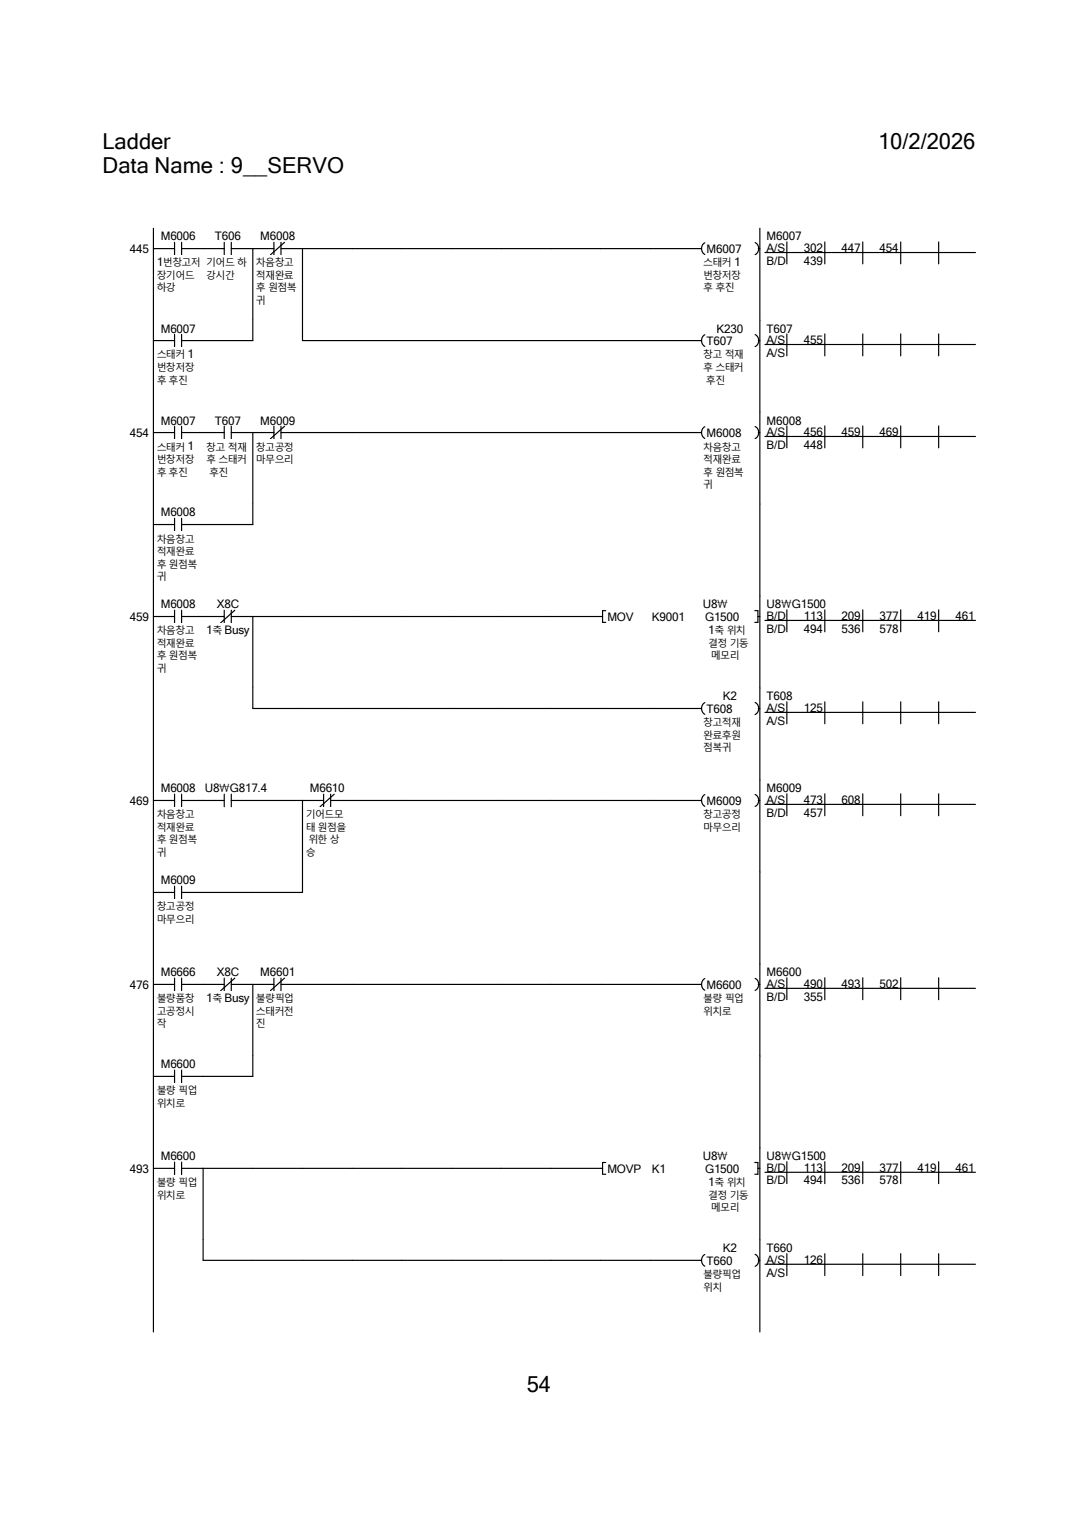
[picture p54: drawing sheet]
<svg xmlns="http://www.w3.org/2000/svg" width="210mm" height="297mm" viewBox="0 0 210 297" stroke-linecap="round" stroke-linejoin="round" font-family="sans-serif">
<defs><g id="words">
<g font-size="4.3">
<text x="20" y="29">Ladder</text>
<text x="171.1" y="29">10/2/2026</text>
<text x="20" y="33.7">Data Name : 9__SERVO</text>
<text x="102.6" y="271.1">54</text>
</g>
<g font-size="2.3">
<text x="31.3" y="46.8">M6006</text>
<text x="41.9" y="46.8">T606</text>
<text x="50.7" y="46.8">M6008</text>
<text x="149.4" y="46.8">M6007</text>
<text x="25.3" y="49.3">445</text>
<text x="30.5" y="51.9">1</text>
<text x="137.7" y="49.3">M6007</text>
<text x="143" y="51.9">1</text>
<text x="149.4" y="49.1">A/S</text>
<text x="149.4" y="51.6">B/D</text>
<text x="156.6" y="49.1">302</text>
<text x="156.6" y="51.6">439</text>
<text x="164" y="49.1">447</text>
<text x="171.4" y="49.1">454</text>
<text x="31.3" y="64.8">M6007</text>
<text x="139.6" y="64.8">K230</text>
<text x="149.4" y="64.8">T607</text>
<text x="36.5" y="69.8">1</text>
<text x="137.7" y="67.2">T607</text>
<text x="149.4" y="67">A/S</text>
<text x="149.4" y="69.5">A/S</text>
<text x="156.6" y="67">455</text>
<text x="31.3" y="82.7">M6007</text>
<text x="41.9" y="82.7">T607</text>
<text x="50.7" y="82.7">M6009</text>
<text x="149.4" y="82.7">M6008</text>
<text x="25.3" y="85.1">454</text>
<text x="36.5" y="87.7">1</text>
<text x="137.7" y="85.1">M6008</text>
<text x="149.4" y="84.9">A/S</text>
<text x="149.4" y="87.4">B/D</text>
<text x="156.6" y="84.9">456</text>
<text x="156.6" y="87.4">448</text>
<text x="164" y="84.9">459</text>
<text x="171.4" y="84.9">469</text>
<text x="31.3" y="100.6">M6008</text>
<text x="31.3" y="118.5">M6008</text>
<text x="42.2" y="118.5">X8C</text>
<text x="136.9" y="118.5">U8\</text>
<text x="149.4" y="118.5">U8\G1500</text>
<text x="25.3" y="120.9">459</text>
<text x="40.2" y="123.5">1</text>
<text x="43.8" y="123.5">Busy</text>
<text x="118.3" y="120.9">MOV</text>
<text x="127" y="120.9">K9001</text>
<text x="137.4" y="120.9">G1500</text>
<text x="138" y="123.5">1</text>
<text x="149.4" y="120.7">B/D</text>
<text x="149.4" y="123.2">B/D</text>
<text x="156.6" y="120.7">113</text>
<text x="156.6" y="123.2">494</text>
<text x="164" y="120.7">209</text>
<text x="164" y="123.2">536</text>
<text x="171.4" y="120.7">377</text>
<text x="171.4" y="123.2">578</text>
<text x="178.8" y="120.7">419</text>
<text x="186.1" y="120.7">461</text>
<text x="140.8" y="136.4">K2</text>
<text x="149.4" y="136.4">T608</text>
<text x="137.7" y="138.9">T608</text>
<text x="149.4" y="138.6">A/S</text>
<text x="149.4" y="141.1">A/S</text>
<text x="156.6" y="138.6">125</text>
<text x="31.3" y="154.3">M6008</text>
<text x="39.9" y="154.3">U8\G817.4</text>
<text x="60.4" y="154.3">M6610</text>
<text x="149.4" y="154.3">M6009</text>
<text x="25.3" y="156.8">469</text>
<text x="137.7" y="156.8">M6009</text>
<text x="149.4" y="156.5">A/S</text>
<text x="149.4" y="159">B/D</text>
<text x="156.6" y="156.5">473</text>
<text x="156.6" y="159">457</text>
<text x="164" y="156.5">608</text>
<text x="31.3" y="172.2">M6009</text>
<text x="31.3" y="190.2">M6666</text>
<text x="42.2" y="190.2">X8C</text>
<text x="50.7" y="190.2">M6601</text>
<text x="149.4" y="190.2">M6600</text>
<text x="25.3" y="192.6">476</text>
<text x="40.2" y="195.2">1</text>
<text x="43.8" y="195.2">Busy</text>
<text x="137.7" y="192.6">M6600</text>
<text x="149.4" y="192.4">A/S</text>
<text x="149.4" y="194.9">B/D</text>
<text x="156.6" y="192.4">490</text>
<text x="156.6" y="194.9">355</text>
<text x="164" y="192.4">493</text>
<text x="171.4" y="192.4">502</text>
<text x="31.3" y="208.1">M6600</text>
<text x="31.3" y="226">M6600</text>
<text x="136.9" y="226">U8\</text>
<text x="149.4" y="226">U8\G1500</text>
<text x="25.3" y="228.4">493</text>
<text x="118.3" y="228.4">MOVP</text>
<text x="127" y="228.4">K1</text>
<text x="137.4" y="228.4">G1500</text>
<text x="138" y="231">1</text>
<text x="149.4" y="228.2">B/D</text>
<text x="149.4" y="230.7">B/D</text>
<text x="156.6" y="228.2">113</text>
<text x="156.6" y="230.7">494</text>
<text x="164" y="228.2">209</text>
<text x="164" y="230.7">536</text>
<text x="171.4" y="228.2">377</text>
<text x="171.4" y="230.7">578</text>
<text x="178.8" y="228.2">419</text>
<text x="186.1" y="228.2">461</text>
<text x="140.8" y="243.9">K2</text>
<text x="149.4" y="243.9">T660</text>
<text x="137.7" y="246.3">T660</text>
<text x="149.4" y="246.1">A/S</text>
<text x="149.4" y="248.6">A/S</text>
<text x="156.6" y="246.1">126</text>
</g>
<g font-size="1.9">
<text x="31.7" y="51.9">번창고저</text>
<text x="40.2" y="51.9">기어드 하</text>
<text x="49.9" y="51.9">차음창고</text>
<text x="137" y="51.9">스태커</text>
<text x="30.5" y="54.4">장기어드</text>
<text x="30.5" y="56.8">하강</text>
<text x="40.2" y="54.4">강시간</text>
<text x="49.9" y="54.4">적재완료</text>
<text x="49.9" y="56.8">후 원점복</text>
<text x="49.9" y="59.2">귀</text>
<text x="137" y="54.4">번창저장</text>
<text x="137" y="56.8">후 후진</text>
<text x="30.5" y="69.8">스태커</text>
<text x="137" y="69.8">창고 적재</text>
<text x="30.5" y="72.3">번창저장</text>
<text x="30.5" y="74.7">후 후진</text>
<text x="137" y="72.3">후 스태커</text>
<text x="137.5" y="74.7">후진</text>
<text x="30.5" y="87.8">스태커</text>
<text x="40.2" y="87.8">창고 적재</text>
<text x="49.9" y="87.8">창고공정</text>
<text x="137" y="87.8">차음창고</text>
<text x="30.5" y="90.2">번창저장</text>
<text x="30.5" y="92.6">후 후진</text>
<text x="40.2" y="90.2">후 스태커</text>
<text x="40.7" y="92.6">후진</text>
<text x="49.9" y="90.2">마무으리</text>
<text x="137" y="90.2">적재완료</text>
<text x="137" y="92.6">후 원점복</text>
<text x="137" y="95">귀</text>
<text x="30.5" y="105.7">차음창고</text>
<text x="30.5" y="108.1">적재완료</text>
<text x="30.5" y="110.5">후 원점복</text>
<text x="30.5" y="113">귀</text>
<text x="30.5" y="123.6">차음창고</text>
<text x="30.5" y="126">적재완료</text>
<text x="41.4" y="123.6">축</text>
<text x="138" y="126">결정 기동</text>
<text x="139.2" y="123.6">축 위치</text>
<text x="30.5" y="128.4">후 원점복</text>
<text x="30.5" y="130.9">귀</text>
<text x="138.5" y="128.4">메모리</text>
<text x="137" y="141.5">창고적재</text>
<text x="137" y="143.9">완료후원</text>
<text x="137" y="146.3">점복귀</text>
<text x="30.5" y="159.4">차음창고</text>
<text x="30.5" y="161.8">적재완료</text>
<text x="59.6" y="159.4">기어드모</text>
<text x="59.6" y="161.8">태 원점을</text>
<text x="137" y="159.4">창고공정</text>
<text x="137" y="161.8">마무으리</text>
<text x="30.5" y="164.3">후 원점복</text>
<text x="30.5" y="166.7">귀</text>
<text x="59.6" y="166.7">승</text>
<text x="60.1" y="164.3">위한 상</text>
<text x="30.5" y="177.3">창고공정</text>
<text x="30.5" y="179.7">마무으리</text>
<text x="30.5" y="195.2">불량품창</text>
<text x="30.5" y="197.7">고공정시</text>
<text x="41.4" y="195.2">축</text>
<text x="49.9" y="195.2">불량픽업</text>
<text x="49.9" y="197.7">스태커전</text>
<text x="137" y="195.2">불량 픽업</text>
<text x="137" y="197.7">위치로</text>
<text x="30.5" y="200.1">작</text>
<text x="49.9" y="200.1">진</text>
<text x="30.5" y="213.1">불량 픽업</text>
<text x="30.5" y="215.6">위치로</text>
<text x="30.5" y="231.1">불량 픽업</text>
<text x="30.5" y="233.5">위치로</text>
<text x="138" y="233.5">결정 기동</text>
<text x="139.2" y="231.1">축 위치</text>
<text x="138.5" y="235.9">메모리</text>
<text x="137" y="249">불량픽업</text>
<text x="137" y="251.4">위치</text>
</g>
</g></defs>
<path d="M20 44.5h170v217.7h-170z" fill-rule="evenodd" fill="#fff" stroke="#fff" stroke-width=".23"/>
<g fill="#fff">
<path d="M20 44.5h116.4v17.9h-116.4z" fill-rule="evenodd"/>
<path d="M136.4 44.5h11.6v17.9h-11.6zM25.3 47.2h4.3v2.5h-4.3z" fill-rule="evenodd"/>
</g>
<path d="M31.3 44.7h6.8v2.5h-6.8z" fill="#fff"/>
<path d="M29.9 48.4h4.1M34 47.2v2.4M35.4 48.4h4.2M35.4 47.2v2.4" fill="none" stroke="#000" stroke-width=".23"/>
<g fill="#fff">
<path d="M30.5 49.8h8.6v2.6h-8.6z"/>
<path d="M30.5 52.2h7.3v2.6h-7.3z"/>
<path d="M30.5 54.7h3.7v2.5h-3.7z"/>
</g>
<path d="M29.9 44.5v17.9" fill="none" stroke="#000" stroke-width=".23"/>
<path d="M41.9 44.7h5v2.5h-5z" fill="#fff"/>
<path d="M39.6 48.4h4.1M43.7 47.2v2.4M45.1 48.4h4.2M45.1 47.2v2.4" fill="none" stroke="#000" stroke-width=".23"/>
<g fill="#fff">
<path d="M40.2 49.8h7.8v2.6h-7.8z"/>
<path d="M40.2 52.2h5.5v2.6h-5.5z"/>
<path d="M50.7 44.7h6.8v2.5h-6.8z"/>
</g>
<path d="M49.3 48.4h4.1M53.4 47.2v2.4M54.7 48.4h4.2M54.7 47.2v2.4M55.4 47.2l-2.7 2.4" fill="none" stroke="#000" stroke-width=".23"/>
<g fill="#fff">
<path d="M49.9 49.8h7.3v2.6h-7.3z"/>
<path d="M49.9 52.2h7.3v2.6h-7.3z"/>
<path d="M49.9 54.7h7.8v2.5h-7.8z"/>
<path d="M49.9 57.1h1.8v2.6h-1.8z"/>
</g>
<path d="M49.3 48.4v14M136.7 48.4h-77.8v14M137.3 47.3a1.34 1.34 0 0 0 0 2.3" fill="none" stroke="#000" stroke-width=".23"/>
<path d="M137.7 47.2h6.7v2.5h-6.7z" fill="#fff"/>
<path d="M147.1 47.3a1.32 1.32 0 0 1 0 2.3M147.7 48.4h.3" fill="none" stroke="#000" stroke-width=".23"/>
<g fill="#fff">
<path d="M137 49.8h7.3v2.6h-7.3z"/>
<path d="M137 52.2h7.3v2.6h-7.3z"/>
<path d="M137 54.7h6v2.5h-6z"/>
</g>
<path d="M148 44.5v17.9" fill="none" stroke="#000" stroke-width=".23"/>
<g fill="#fff">
<path d="M149 44.4h41v7.4h-41z"/>
<path d="M149.4 44.7h6.7v2.5h-6.7z"/>
<path d="M149.4 47h3.6v2.4h-3.6z"/>
<path d="M156.6 47h4.2v2.4h-4.2z"/>
<path d="M164 47h4.2v2.4h-4.2z"/>
<path d="M171.4 47h4.2v2.4h-4.2z"/>
<path d="M149.4 49.5h3.7v2.4h-3.7z"/>
<path d="M156.6 49.5h4.2v2.4h-4.2z"/>
</g>
<path d="M149 49.2h41M153.3 47.1v4.3M160.7 47.1v4.3M168.1 47.1v4.3M175.5 47.1v4.3M182.9 47.1v4.3" fill="none" stroke="#000" stroke-width=".23"/>
<g fill="#fff">
<path d="M20 62.4h116.4v17.9h-116.4z" fill-rule="evenodd"/>
<path d="M136.4 62.4h11.6v17.9h-11.6zM31.3 62.7h6.8v2.4h-6.8z" fill-rule="evenodd"/>
</g>
<path d="M29.9 66.3h4.1M34 65.1v2.5M35.4 66.3h4.2M35.4 65.1v2.5" fill="none" stroke="#000" stroke-width=".23"/>
<g fill="#fff">
<path d="M30.5 67.7h7.3v2.6h-7.3z"/>
<path d="M30.5 70.1h7.3v2.6h-7.3z"/>
<path d="M30.5 72.6h6.1v2.6h-6.1z"/>
</g>
<path d="M29.9 62.4v17.9M49.3 62.4v3.9h-9.7M58.9 62.4v3.9h77.8M137.3 65.2a1.34 1.34 0 0 0 0 2.3" fill="none" stroke="#000" stroke-width=".23"/>
<g fill="#fff">
<path d="M139.6 62.7h5.1v2.4h-5.1z"/>
<path d="M137.7 65.1h5v2.5h-5z"/>
</g>
<path d="M147.1 65.2a1.32 1.32 0 0 1 0 2.3M147.7 66.3h.3" fill="none" stroke="#000" stroke-width=".23"/>
<g fill="#fff">
<path d="M137 67.7h7.9v2.6h-7.9z"/>
<path d="M137 70.1h7.9v2.6h-7.9z"/>
<path d="M137 72.6h4.2v2.6h-4.2z"/>
</g>
<path d="M148 62.4v17.9" fill="none" stroke="#000" stroke-width=".23"/>
<g fill="#fff">
<path d="M149 62.4h41v7.3h-41z"/>
<path d="M149.4 62.7h5v2.4h-5z"/>
<path d="M149.4 64.9h3.6v2.4h-3.6z"/>
<path d="M156.6 64.9h4.2v2.4h-4.2z"/>
<path d="M149.4 67.4h3.6v2.4h-3.6z"/>
</g>
<path d="M149 67.1h41M153.3 65v4.3M160.7 65v4.3M168.1 65v4.3M175.5 65v4.3M182.9 65v4.3" fill="none" stroke="#000" stroke-width=".23"/>
<g fill="#fff">
<path d="M20 80.3h116.4v17.9h-116.4z" fill-rule="evenodd"/>
<path d="M136.4 80.3h11.6v17.9h-11.6zM25.3 83h4.3v2.5h-4.3z" fill-rule="evenodd"/>
</g>
<path d="M31.3 80.6h6.8v2.4h-6.8z" fill="#fff"/>
<path d="M29.9 84.2h4.1M34 83v2.5M35.4 84.2h4.2M35.4 83v2.5" fill="none" stroke="#000" stroke-width=".23"/>
<g fill="#fff">
<path d="M30.5 85.6h7.3v2.6h-7.3z"/>
<path d="M30.5 88.1h7.3v2.5h-7.3z"/>
<path d="M30.5 90.5h6.1v2.6h-6.1z"/>
</g>
<path d="M29.9 80.3v17.9" fill="none" stroke="#000" stroke-width=".23"/>
<path d="M41.9 80.6h5v2.4h-5z" fill="#fff"/>
<path d="M39.6 84.2h4.1M43.7 83v2.5M45.1 84.2h4.2M45.1 83v2.5" fill="none" stroke="#000" stroke-width=".23"/>
<g fill="#fff">
<path d="M40.2 85.6h7.8v2.6h-7.8z"/>
<path d="M40.2 88.1h7.8v2.5h-7.8z"/>
<path d="M40.2 90.5h4.2v2.6h-4.2z"/>
<path d="M50.7 80.6h6.8v2.4h-6.8z"/>
</g>
<path d="M49.3 84.2h4.1M53.4 83v2.5M54.7 84.2h4.2M54.7 83v2.5M55.4 83l-2.7 2.5" fill="none" stroke="#000" stroke-width=".23"/>
<g fill="#fff">
<path d="M49.9 85.6h7.3v2.6h-7.3z"/>
<path d="M49.9 88.1h7.3v2.5h-7.3z"/>
</g>
<path d="M49.3 84.2v14M58.9 84.2h77.8M137.3 83.1a1.34 1.34 0 0 0 0 2.3" fill="none" stroke="#000" stroke-width=".23"/>
<path d="M137.7 83h6.7v2.5h-6.7z" fill="#fff"/>
<path d="M147.1 83.1a1.32 1.32 0 0 1 0 2.3M147.7 84.2h.3" fill="none" stroke="#000" stroke-width=".23"/>
<g fill="#fff">
<path d="M137 85.6h7.3v2.6h-7.3z"/>
<path d="M137 88.1h7.3v2.5h-7.3z"/>
<path d="M137 90.5h7.9v2.6h-7.9z"/>
<path d="M137 92.9h1.9v2.6h-1.9z"/>
</g>
<path d="M148 80.3v17.9" fill="none" stroke="#000" stroke-width=".23"/>
<g fill="#fff">
<path d="M149 80.3h41v7.3h-41z"/>
<path d="M149.4 80.6h6.7v2.4h-6.7z"/>
<path d="M149.4 82.8h3.6v2.5h-3.6z"/>
<path d="M156.6 82.8h4.2v2.5h-4.2z"/>
<path d="M164 82.8h4.2v2.5h-4.2z"/>
<path d="M171.4 82.8h4.2v2.5h-4.2z"/>
<path d="M149.4 85.3h3.7v2.5h-3.7z"/>
<path d="M156.6 85.3h4.2v2.5h-4.2z"/>
</g>
<path d="M149 85h41M153.3 83v4.2M160.7 83v4.2M168.1 83v4.2M175.5 83v4.2M182.9 83v4.2" fill="none" stroke="#000" stroke-width=".23"/>
<g fill="#fff">
<path d="M20 98.2h116.4v17.9h-116.4z" fill-rule="evenodd"/>
<path d="M136.4 98.2h11.6v17.9h-11.6zM31.3 98.5h6.8v2.4h-6.8z" fill-rule="evenodd"/>
</g>
<path d="M29.9 102.2h4.1M34 100.9v2.5M35.4 102.2h4.2M35.4 100.9v2.5" fill="none" stroke="#000" stroke-width=".23"/>
<g fill="#fff">
<path d="M30.5 103.5h7.3v2.6h-7.3z"/>
<path d="M30.5 106h7.3v2.5h-7.3z"/>
<path d="M30.5 108.4h7.9v2.6h-7.9z"/>
<path d="M30.5 110.9h1.9v2.6h-1.9z"/>
</g>
<path d="M29.9 98.2v17.9M49.3 98.2v4h-9.7M148 98.2v17.9" fill="none" stroke="#000" stroke-width=".23"/>
<g fill="#fff">
<path d="M20 116.1h97.1v17.9h-97.1z" fill-rule="evenodd"/>
<path d="M117.1 116.1h30.9v17.9h-30.9zM25.3 118.9h4.3v2.4h-4.3z" fill-rule="evenodd"/>
</g>
<path d="M31.3 116.4h6.8v2.5h-6.8z" fill="#fff"/>
<path d="M34 118.9v2.4M35.4 118.9v2.4M29.9 120.1h4.1M35.4 120.1h4.2" fill="none" stroke="#000" stroke-width=".23"/>
<g fill="#fff">
<path d="M30.5 121.5h7.3v2.5h-7.3z"/>
<path d="M30.5 123.9h7.3v2.5h-7.3z"/>
<path d="M30.5 126.3h7.9v2.6h-7.9z"/>
<path d="M30.5 128.8h1.9v2.6h-1.9z"/>
</g>
<path d="M29.9 116.1v17.9" fill="none" stroke="#000" stroke-width=".23"/>
<path d="M42.2 116.4h4.4v2.5h-4.4z" fill="#fff"/>
<path d="M43.7 118.9v2.4M45.1 118.9v2.4M45.7 118.9l-2.7 2.4M39.6 120.1h4.1M45.1 120.1h4.2" fill="none" stroke="#000" stroke-width=".23"/>
<path d="M40.2 121.5h8.4v2.5h-8.4z" fill="#fff"/>
<path d="M118 118.9h-.6v2.3h.6M117.4 120.1h-68.1v13.9" fill="none" stroke="#000" stroke-width=".23"/>
<g fill="#fff">
<path d="M118.3 118.9h5.1v2.6h-5.1z"/>
<path d="M127 118.9h6.4v2.6h-6.4z"/>
<path d="M136.9 116.4h4.9v2.5h-4.9z"/>
<path d="M137.4 118.9h6.6v2.6h-6.6z"/>
<path d="M138 121.5h7.2v2.5h-7.2z"/>
<path d="M138 123.9h7.8v2.5h-7.8z"/>
<path d="M138 126.3h6v2.6h-6z"/>
</g>
<path d="M147 118.9h.7v2.3h-.7M148 116.1v17.9M147.7 120.1h.3" fill="none" stroke="#000" stroke-width=".23"/>
<g fill="#fff">
<path d="M149 116.1h41v7.3h-41z"/>
<path d="M149.4 116.4h11.5v2.5h-11.5z"/>
<path d="M149.4 118.6h3.7v2.5h-3.7z"/>
<path d="M156.6 118.6h4.2v2.5h-4.2z"/>
<path d="M164 118.6h4.2v2.5h-4.2z"/>
<path d="M171.4 118.6h4.2v2.5h-4.2z"/>
<path d="M178.8 118.6h4.2v2.5h-4.2z"/>
<path d="M186.1 118.6h4.3v2.5h-4.3z"/>
<path d="M149.4 121.2h3.7v2.4h-3.7z"/>
<path d="M156.6 121.2h4.2v2.4h-4.2z"/>
<path d="M164 121.2h4.2v2.4h-4.2z"/>
<path d="M171.4 121.2h4.2v2.4h-4.2z"/>
</g>
<path d="M153.3 118.8v4.2M160.7 118.8v4.2M168.1 118.8v4.2M175.5 118.8v4.2M182.9 118.8v4.2M149 120.8h41" fill="none" stroke="#000" stroke-width=".23"/>
<path d="M20 134h116.4v17.9h-116.4z" fill-rule="evenodd" fill="#fff"/>
<path d="M136.4 134h11.6v17.9h-11.6z" fill="#fff"/>
<path d="M29.9 134v17.9M49.3 134v4h87.4M137.3 136.8a1.34 1.34 0 0 0 0 2.3" fill="none" stroke="#000" stroke-width=".23"/>
<g fill="#fff">
<path d="M140.8 134.3h2.7v2.5h-2.7z"/>
<path d="M137.7 136.8h5v2.4h-5z"/>
</g>
<path d="M147.1 136.8a1.32 1.32 0 0 1 0 2.4M147.7 138h.3" fill="none" stroke="#000" stroke-width=".23"/>
<g fill="#fff">
<path d="M137 139.4h7.3v2.5h-7.3z"/>
<path d="M137 141.8h7.3v2.6h-7.3z"/>
<path d="M137 144.2h5.5v2.6h-5.5z"/>
</g>
<path d="M148 134v17.9" fill="none" stroke="#000" stroke-width=".23"/>
<g fill="#fff">
<path d="M149 134h41v7.4h-41z"/>
<path d="M149.4 134.3h5v2.5h-5z"/>
<path d="M149.4 136.5h3.6v2.5h-3.6z"/>
<path d="M156.6 136.5h4.2v2.5h-4.2z"/>
<path d="M149.4 139.1h3.6v2.4h-3.6z"/>
</g>
<path d="M149 138.7h41M153.3 136.7v4.3M160.7 136.7v4.3M168.1 136.7v4.3M175.5 136.7v4.3M182.9 136.7v4.3" fill="none" stroke="#000" stroke-width=".23"/>
<path d="M20 151.9h128v18h-128z" fill-rule="evenodd" fill="#fff"/>
<g fill="#fff">
<path d="M25.3 154.7h4.3v2.4h-4.3z"/>
<path d="M31.3 152.2h6.8v2.5h-6.8z"/>
</g>
<path d="M29.9 155.9h4.1M34 154.7v2.4M35.4 155.9h4.2M35.4 154.7v2.4" fill="none" stroke="#000" stroke-width=".23"/>
<g fill="#fff">
<path d="M30.5 157.3h7.3v2.6h-7.3z"/>
<path d="M30.5 159.7h7.3v2.6h-7.3z"/>
<path d="M30.5 162.1h7.9v2.6h-7.9z"/>
<path d="M30.5 164.6h1.9v2.6h-1.9z"/>
</g>
<path d="M29.9 151.9v17.9" fill="none" stroke="#000" stroke-width=".23"/>
<path d="M39.9 152.2h12.2v2.5h-12.2z" fill="#fff"/>
<path d="M39.6 155.9h4.1M43.7 154.7v2.4M45.1 155.9h13.8M45.1 154.7v2.4" fill="none" stroke="#000" stroke-width=".23"/>
<path d="M60.4 152.2h6.7v2.5h-6.7z" fill="#fff"/>
<path d="M58.9 155.9h4.1M63 154.7v2.4M64.4 155.9h4.2M64.4 154.7v2.4M65.1 154.7l-2.7 2.4" fill="none" stroke="#000" stroke-width=".23"/>
<g fill="#fff">
<path d="M59.6 157.3h7.3v2.6h-7.3z"/>
<path d="M59.6 159.7h7.8v2.6h-7.8z"/>
<path d="M59.6 162.1h6.5v2.6h-6.5z"/>
<path d="M59.6 164.6h1.8v2.6h-1.8z"/>
</g>
<path d="M58.9 155.9v13.9M68.6 155.9h68.1M137.3 154.8a1.34 1.34 0 0 0 0 2.2" fill="none" stroke="#000" stroke-width=".23"/>
<path d="M137.7 154.7h6.7v2.4h-6.7z" fill="#fff"/>
<path d="M147.1 154.7a1.32 1.32 0 0 1 0 2.4M147.7 155.9h.3" fill="none" stroke="#000" stroke-width=".23"/>
<g fill="#fff">
<path d="M137 157.3h7.3v2.6h-7.3z"/>
<path d="M137 159.7h7.3v2.6h-7.3z"/>
</g>
<path d="M148 151.9v17.9" fill="none" stroke="#000" stroke-width=".23"/>
<g fill="#fff">
<path d="M149 151.9h41v7.4h-41z"/>
<path d="M149.4 152.2h6.7v2.5h-6.7z"/>
<path d="M149.4 154.4h3.6v2.5h-3.6z"/>
<path d="M156.6 154.4h4.2v2.5h-4.2z"/>
<path d="M164 154.4h4.2v2.5h-4.2z"/>
<path d="M149.4 157h3.7v2.4h-3.7z"/>
<path d="M156.6 157h4.2v2.4h-4.2z"/>
</g>
<path d="M149 156.7h41M153.3 154.6v4.3M160.7 154.6v4.3M168.1 154.6v4.3M175.5 154.6v4.3M182.9 154.6v4.3" fill="none" stroke="#000" stroke-width=".23"/>
<g fill="#fff">
<path d="M20 169.9h116.4v17.9h-116.4z" fill-rule="evenodd"/>
<path d="M136.4 169.9h11.6v17.9h-11.6zM31.3 170.1h6.8v2.5h-6.8z" fill-rule="evenodd"/>
</g>
<path d="M29.9 173.8h4.1M34 172.6v2.4M35.4 173.8h4.2M35.4 172.6v2.4" fill="none" stroke="#000" stroke-width=".23"/>
<g fill="#fff">
<path d="M30.5 175.2h7.3v2.6h-7.3z"/>
<path d="M30.5 177.6h7.3v2.6h-7.3z"/>
</g>
<path d="M29.9 169.8v18M58.9 169.8v4h-19.3M148 169.8v18" fill="none" stroke="#000" stroke-width=".23"/>
<g fill="#fff">
<path d="M20 187.8h116.4v17.9h-116.4z" fill-rule="evenodd"/>
<path d="M136.4 187.8h11.6v17.9h-11.6zM25.3 190.5h4.3v2.5h-4.3z" fill-rule="evenodd"/>
</g>
<path d="M31.3 188.1h6.8v2.4h-6.8z" fill="#fff"/>
<path d="M29.9 191.7h4.1M34 190.5v2.4M35.4 191.7h4.2M35.4 190.5v2.4" fill="none" stroke="#000" stroke-width=".23"/>
<g fill="#fff">
<path d="M30.5 193.1h7.3v2.6h-7.3z"/>
<path d="M30.5 195.5h7.3v2.6h-7.3z"/>
<path d="M30.5 198h1.9v2.6h-1.9z"/>
</g>
<path d="M29.9 187.8v17.9" fill="none" stroke="#000" stroke-width=".23"/>
<path d="M42.2 188.1h4.4v2.4h-4.4z" fill="#fff"/>
<path d="M39.6 191.7h4.1M43.7 190.5v2.4M45.1 191.7h4.2M45.1 190.5v2.4M45.7 190.5l-2.7 2.4" fill="none" stroke="#000" stroke-width=".23"/>
<g fill="#fff">
<path d="M40.2 193.1h8.4v2.6h-8.4z"/>
<path d="M50.7 188.1h6.8v2.4h-6.8z"/>
</g>
<path d="M49.3 191.7h4.1M53.4 190.5v2.4M54.7 191.7h4.2M54.7 190.5v2.4M55.4 190.5l-2.7 2.4" fill="none" stroke="#000" stroke-width=".23"/>
<g fill="#fff">
<path d="M49.9 193.1h7.3v2.6h-7.3z"/>
<path d="M49.9 195.5h7.3v2.6h-7.3z"/>
<path d="M49.9 198h1.8v2.6h-1.8z"/>
</g>
<path d="M49.3 191.7v14M58.9 191.7h77.8M137.3 190.6a1.34 1.34 0 0 0 0 2.3" fill="none" stroke="#000" stroke-width=".23"/>
<path d="M137.7 190.5h6.7v2.5h-6.7z" fill="#fff"/>
<path d="M147.1 190.6a1.32 1.32 0 0 1 0 2.3M147.7 191.7h.3" fill="none" stroke="#000" stroke-width=".23"/>
<g fill="#fff">
<path d="M137 193.1h7.9v2.6h-7.9z"/>
<path d="M137 195.5h5.5v2.6h-5.5z"/>
</g>
<path d="M148 187.8v17.9" fill="none" stroke="#000" stroke-width=".23"/>
<g fill="#fff">
<path d="M149 187.7h41v7.4h-41z"/>
<path d="M149.4 188.1h6.7v2.4h-6.7z"/>
<path d="M149.4 190.3h3.6v2.4h-3.6z"/>
<path d="M156.6 190.3h4.2v2.4h-4.2z"/>
<path d="M164 190.3h4.2v2.4h-4.2z"/>
<path d="M171.4 190.3h4.2v2.4h-4.2z"/>
<path d="M149.4 192.8h3.7v2.4h-3.7z"/>
<path d="M156.6 192.8h4.2v2.4h-4.2z"/>
</g>
<path d="M149 192.5h41M153.3 190.4v4.3M160.7 190.4v4.3M168.1 190.4v4.3M175.5 190.4v4.3M182.9 190.4v4.3" fill="none" stroke="#000" stroke-width=".23"/>
<g fill="#fff">
<path d="M20 205.7h116.4v17.9h-116.4z" fill-rule="evenodd"/>
<path d="M136.4 205.7h11.6v17.9h-11.6zM31.3 206h6.8v2.4h-6.8z" fill-rule="evenodd"/>
</g>
<path d="M29.9 209.6h4.1M34 208.4v2.5M35.4 209.6h4.2M35.4 208.4v2.5" fill="none" stroke="#000" stroke-width=".23"/>
<g fill="#fff">
<path d="M30.5 211h7.9v2.6h-7.9z"/>
<path d="M30.5 213.4h5.5v2.6h-5.5z"/>
</g>
<path d="M29.9 205.7v17.9M49.3 205.7v3.9h-9.7M148 205.7v17.9" fill="none" stroke="#000" stroke-width=".23"/>
<g fill="#fff">
<path d="M20 223.6h97.1v17.9h-97.1z" fill-rule="evenodd"/>
<path d="M117.1 223.6h30.9v17.9h-30.9zM25.3 226.3h4.3v2.5h-4.3z" fill-rule="evenodd"/>
</g>
<path d="M31.3 223.9h6.8v2.4h-6.8z" fill="#fff"/>
<path d="M29.9 227.6h4.1M34 226.3v2.5M35.4 227.6h4.2M35.4 226.3v2.5" fill="none" stroke="#000" stroke-width=".23"/>
<g fill="#fff">
<path d="M30.5 228.9h7.9v2.6h-7.9z"/>
<path d="M30.5 231.4h5.5v2.5h-5.5z"/>
</g>
<path d="M29.9 223.6v17.9M117.4 227.6h-77.8v13.9M118 226.4h-.6v2.3h.6" fill="none" stroke="#000" stroke-width=".23"/>
<g fill="#fff">
<path d="M118.3 226.3h6.6v2.6h-6.6z"/>
<path d="M127 226.3h2.7v2.6h-2.7z"/>
<path d="M136.9 223.9h4.9v2.4h-4.9z"/>
<path d="M137.4 226.3h6.6v2.6h-6.6z"/>
<path d="M138 228.9h7.2v2.6h-7.2z"/>
<path d="M138 231.4h7.8v2.5h-7.8z"/>
<path d="M138 233.8h6v2.6h-6z"/>
</g>
<path d="M147 226.4h.7v2.3h-.7M147.7 227.6h.3M148 223.6v17.9" fill="none" stroke="#000" stroke-width=".23"/>
<g fill="#fff">
<path d="M149 223.6h41v7.3h-41z"/>
<path d="M149.4 223.9h11.5v2.4h-11.5z"/>
<path d="M149.4 226.1h3.7v2.5h-3.7z"/>
<path d="M156.6 226.1h4.2v2.5h-4.2z"/>
<path d="M164 226.1h4.2v2.5h-4.2z"/>
<path d="M171.4 226.1h4.2v2.5h-4.2z"/>
<path d="M178.8 226.1h4.2v2.5h-4.2z"/>
<path d="M186.1 226.1h4.3v2.5h-4.3z"/>
<path d="M149.4 228.6h3.7v2.5h-3.7z"/>
<path d="M156.6 228.6h4.2v2.5h-4.2z"/>
<path d="M164 228.6h4.2v2.5h-4.2z"/>
<path d="M171.4 228.6h4.2v2.5h-4.2z"/>
</g>
<path d="M149 228.3h41M153.3 226.3v4.2M160.7 226.3v4.2M168.1 226.3v4.2M175.5 226.3v4.2M182.9 226.3v4.2" fill="none" stroke="#000" stroke-width=".23"/>
<path d="M20 241.5h116.4v17.9h-116.4z" fill-rule="evenodd" fill="#fff"/>
<path d="M136.4 241.5h11.6v17.9h-11.6z" fill="#fff"/>
<path d="M29.9 241.5v17.9M39.6 241.5v4h97.1M137.3 244.3a1.34 1.34 0 0 0 0 2.3" fill="none" stroke="#000" stroke-width=".23"/>
<g fill="#fff">
<path d="M140.8 241.8h2.7v2.5h-2.7z"/>
<path d="M137.7 244.3h5v2.4h-5z"/>
</g>
<path d="M147.1 244.3a1.32 1.32 0 0 1 0 2.3M147.7 245.5h.3" fill="none" stroke="#000" stroke-width=".23"/>
<g fill="#fff">
<path d="M137 246.8h7.3v2.6h-7.3z"/>
<path d="M137 249.3h3.7v2.5h-3.7z"/>
</g>
<path d="M148 241.5v17.9" fill="none" stroke="#000" stroke-width=".23"/>
<g fill="#fff">
<path d="M149 241.5h41v7.3h-41z"/>
<path d="M149.4 241.8h5v2.5h-5z"/>
<path d="M149.4 244h3.6v2.5h-3.6z"/>
<path d="M156.6 244h4.2v2.5h-4.2z"/>
<path d="M149.4 246.5h3.6v2.5h-3.6z"/>
</g>
<path d="M149 246.2h41M153.3 244.2v4.2M160.7 244.2v4.2M168.1 244.2v4.2M175.5 244.2v4.2M182.9 244.2v4.2" fill="none" stroke="#000" stroke-width=".23"/>
<g fill="#fff">
<path d="M20 25h13.3v4.8h-13.3z"/>
<path d="M171.1 25h18.9v4.8h-18.9z"/>
<path d="M20 29.8h47.1v4.8h-47.1z"/>
<path d="M102.6 267.2h4.8v4.8h-4.8z"/>
</g>
<use href="#words"/>
</svg>
